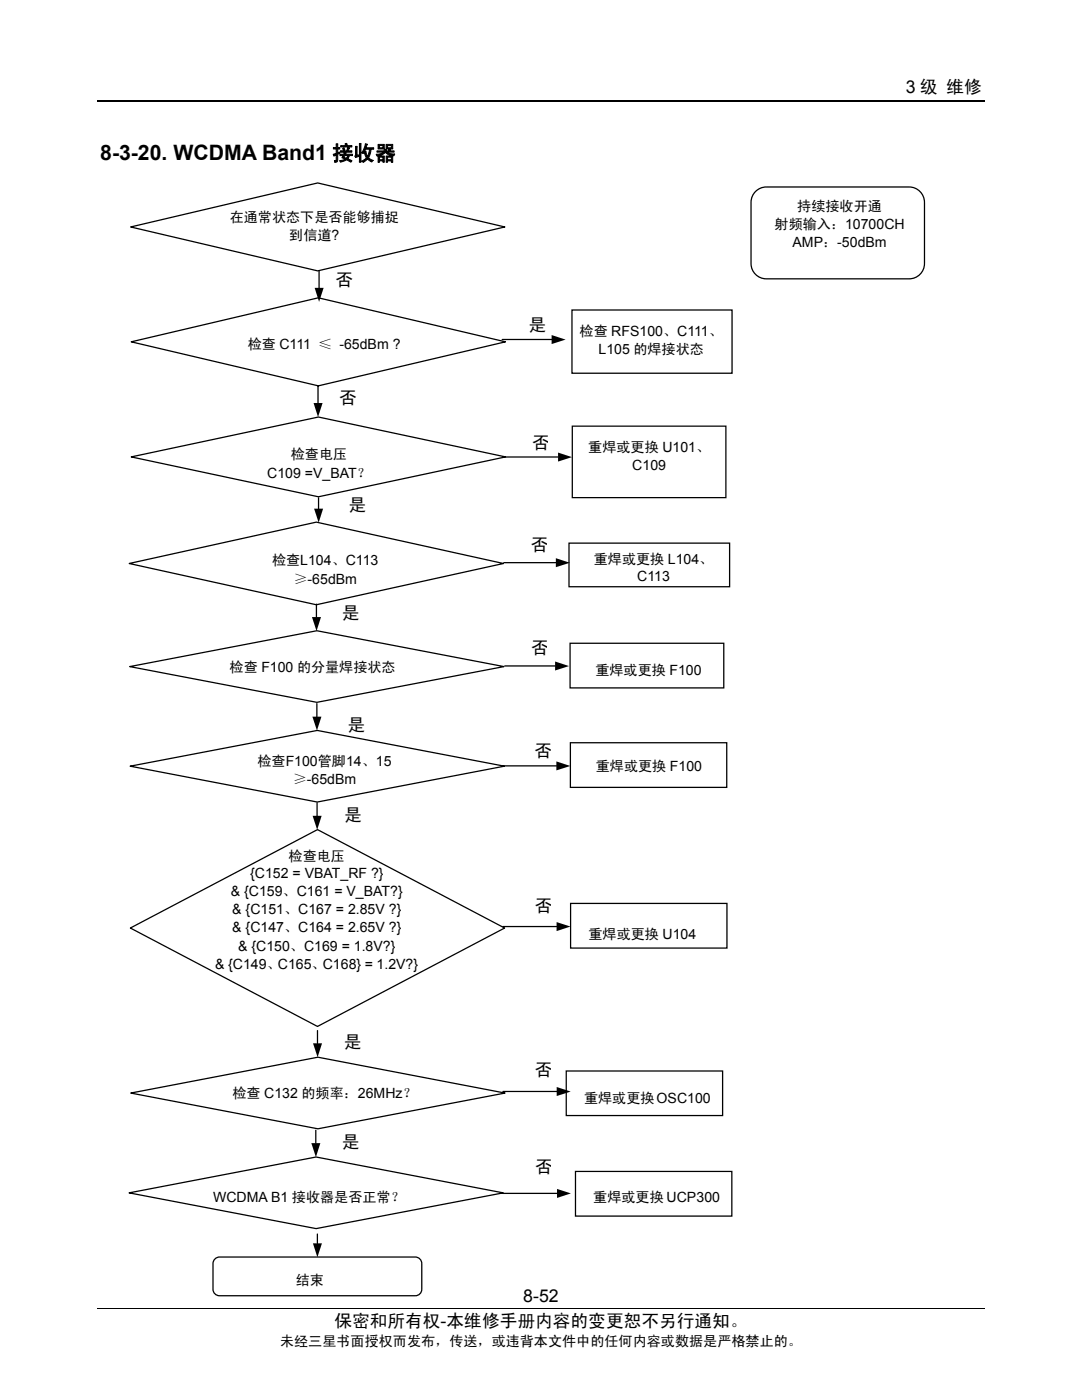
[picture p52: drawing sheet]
<svg xmlns="http://www.w3.org/2000/svg" width="216mm" height="279mm" viewBox="0 0 216 279" stroke-linecap="round" stroke-linejoin="round" font-family="sans-serif">
<defs><g id="words">
<text font-size="4.2" x="20" y="32">8-3-20. WCDMA Band1 接收器</text>
<g font-size="3.5">
<text x="180.7" y="18.6">3 级 维修</text>
<text x="66.9" y="57.1">否</text>
<text x="105.5" y="66.1">是</text>
<text x="67.7" y="80.6">否</text>
<text x="106.2" y="89.6">否</text>
<text x="69.5" y="101.9">是</text>
<text x="105.9" y="109.9">否</text>
<text x="68.2" y="123.5">是</text>
<text x="106" y="130.5">否</text>
<text x="69.4" y="145.8">是</text>
<text x="106.7" y="151">否</text>
<text x="68.6" y="163.8">是</text>
<text x="106.7" y="182">否</text>
<text x="68.6" y="209.2">是</text>
<text x="106.7" y="214.8">否</text>
<text x="68.2" y="229.2">是</text>
<text x="106.8" y="234">否</text>
<text x="104.4" y="259.9">8-52</text>
<text x="66.7" y="264.8">保密和所有权-本维修手册内容的变更恕不另行通知。</text>
</g>
<g font-size="2.8">
<text x="45.8" y="44.3">在通常状态下是否能够捕捉</text>
<text x="57.7" y="48">到信道?</text>
<text x="154.6" y="45.7">射频输入：10700CH</text>
<text x="159.1" y="42.1">持续接收开通</text>
<text x="158.1" y="49.4">AMP：-50dBm</text>
<text x="49.4" y="69.6">检查 C111 ≤ -65dBm ?</text>
<text x="115.7" y="67">检查 RFS100、C111、</text>
<text x="119.4" y="70.6">L105 的焊接状态</text>
<text x="53.3" y="95.3">C109 =V_BAT？</text>
<text x="58" y="91.7">检查电压</text>
<text x="117.4" y="90.3">重焊或更换 U101、</text>
<text x="126.2" y="93.7">C109</text>
<text x="54.3" y="112.8">检查L104、C113</text>
<text x="118.5" y="112.5">重焊或更换 L104、</text>
<text x="58.6" y="116.5">≥-65dBm</text>
<text x="127.2" y="115.9">C113</text>
<text x="45.8" y="134.1">检查 F100 的分量焊接状态</text>
<text x="118.8" y="134.8">重焊或更换 F100</text>
<text x="51.4" y="152.8">检查F100管脚14、15</text>
<text x="118.9" y="153.9">重焊或更换 F100</text>
<text x="58.4" y="156.5">≥-65dBm</text>
<text x="57.6" y="171.9">检查电压</text>
<text x="46.1" y="178.8">&amp; {C159、C161 = V_BAT?}</text>
<text x="49.9" y="175.3">{C152 = VBAT_RF ?}</text>
<text x="46.4" y="182.4">&amp; {C151、C167 = 2.85V ?}</text>
<text x="46.4" y="186.1">&amp; {C147、C164 = 2.65V ?}</text>
<text x="47.5" y="189.7">&amp; {C150、C169 = 1.8V?}</text>
<text x="117.4" y="187.3">重焊或更换 U104</text>
<text x="43" y="193.4">&amp; {C149、C165、C168} = 1.2V?}</text>
<text x="46.4" y="219.1">检查 C132 的频率：26MHz？</text>
<text x="116.5" y="220.2">重焊或更换OSC100</text>
<text x="42.5" y="239.8">WCDMA B1 接收器是否正常？</text>
<text x="118.4" y="239.8">重焊或更换 UCP300</text>
<text x="59" y="256.5">结束</text>
<text x="55.9" y="268.6">未经三星书面授权而发布，传送，或违背本文件中的任何内容或数据是严格禁止的。</text>
</g>
</g></defs>
<g fill="none" stroke="#000" stroke-width=".25">
<path d="M19.5 20.1h177M151 38l1.2-.6 .7-.1h28.5a3.1 3.1 0 0 1 3.1 3.1v12.2a3 3 0 0 1-3.1 3h-28.5a3 3 0 0 1-3-3v-12.2a3.1 3.1 0 0 1 1.1-2.4zM26.1 45.3l37.3-8.8 37.3 8.8-37.3 8.8zM63.7 54v3.5M26.2 68.2l37.3-8.8 37.4 8.8-37.4 8.8zM63.5 77v3.5M100.2 67.8h9.9M114.1 61.9h32v12.6h-32zM26.2 91.2l37.3-8 37.4 8-37.4 7.9zM63.6 99.3v2.3M100.6 91.2h10.8M114.2 85h30.6v14.3h-30.6z"/>
<path d="M25.8 112.5l37.3-8.3 37.4 8.3-37.4 8.2zM100.5 112.3h10.5M113.5 108.4h32.1v8.7h-32.1zM25.9 133l37.3-7.1 37.4 7.1-37.4 7.2zM63.1 120.6v2.6M100.7 132.9h10.1M113.7 128.4h30.7v8.9h-30.7zM26 152.9l37.3-7.1 37.3 7.1-37.3 7.2zM63.2 140.4v2.7M100.3 152.8h10.8M113.8 148.2h31.2v8.9h-31.2zM63.3 160.2v2.7"/>
<path d="M26 185.2l37.4-19.6 37.3 19.6-37.3 19.7zM100.3 184.9h10.8M113.9 180.3h31.2v8.9h-31.2zM26.1 218.1l37.3-7.1 37.4 7.1-37.4 7.2zM63.4 205.7v2.6M100.4 217.8h10.7M113 213.7h31.2v8.9h-31.2zM25.8 238.1l37.3-7.2 37.3 7.2-37.3 7.1zM63 225.6v2.6M100.4 238.2h10.8M114.8 233.8h31.2v8.9h-31.2zM42.8 251.4l.6-.5h.4h39.1a1.3 1.3 0 0 1 1.3 1.3v5.1a1.28 1.28 0 0 1-1.3 1.3h-39.1a1.29 1.29 0 0 1-1.3-1.3v-5.1z"/>
<path d="M63.3 246.3v1.9"/>
</g>
<path d="M19.5 261.1h177" fill="none" stroke="#000" stroke-width=".2"/>
<g fill="#000">
<path d="M62.8 57.4h1.8l-.9 2.8zM110.1 66.9l2.8 .9-2.8 .9zM62.6 80.4h1.8l-.9 2.8zM111.4 90.3l2.7 .9-2.7 .9zM62.7 101.5h1.8l-.9 2.8zM110.9 111.4l2.8 .9-2.8 .9zM62.3 123.1h1.8l-.9 2.8zM110.8 132l2.7 .9-2.7 .9zM62.3 143h1.8l-.9 2.8zM111 152l2.8 .9-2.8 .9zM62.4 162.8h1.8l-.9 2.8zM111.1 184l2.7 .9-2.7 .9z"/>
<path d="M62.5 208.2h1.8l-.9 2.8zM111.1 216.9l2.8 .9-2.8 .9zM62.1 228.1h1.8l-.9 2.8zM111.1 237.3l2.8 .9-2.8 .9zM62.4 248.1h1.8l-.9 2.8z"/>
</g>
<use href="#words"/>
</svg>
